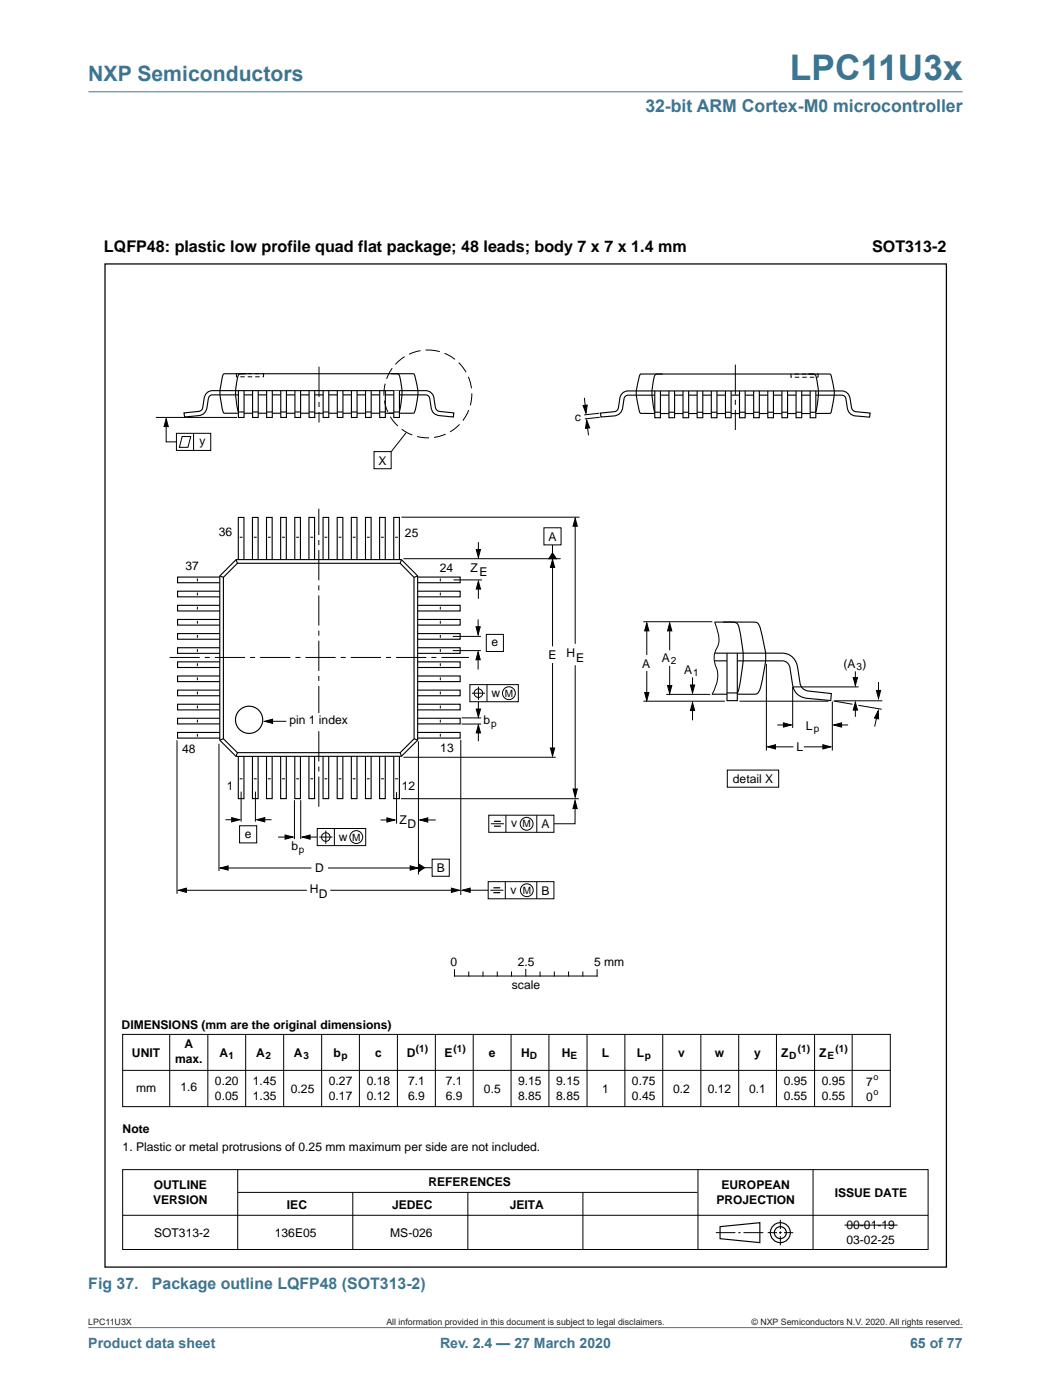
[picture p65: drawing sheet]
<svg xmlns="http://www.w3.org/2000/svg" width="210mm" height="280mm" viewBox="0 0 210 280" stroke-linecap="round" stroke-linejoin="round" font-family="sans-serif">
<defs><g id="words">
<text font-size="7.1" fill="#3c7592" x="157.8" y="16">LPC11U3x</text>
<text font-size="4.2" fill="#3c7592" x="17.6" y="16.2">NXP Semiconductors</text>
<text font-size="3.5" fill="#3c7592" x="128.9" y="22.5">32-bit ARM Cortex-M0 microcontroller</text>
<g font-size="3.2">
<text x="20.8" y="50.4">LQFP48: plastic low profile quad flat package; 48 leads; body 7 x 7 x 1.4 mm</text>
<text x="174.2" y="50.4">SOT313-2</text>
</g>
<g font-size="3.2" fill="#3c7592">
<text x="17.6" y="257.6">Fig 37.</text>
<text x="30.3" y="257.6">Package outline LQFP48 (SOT313-2)</text>
</g>
<g font-size="2.8" fill="#3c7592">
<text x="17.6" y="269.3">Product data sheet</text>
<text x="87.9" y="269.3">Rev. 2.4 — 27 March 2020</text>
<text x="181.8" y="269.3">65 of 77</text>
</g>
<g font-size="2.4">
<text x="39.8" y="89">y</text>
<text x="114.8" y="84" transform="rotate(1 114.8 84)">c</text>
<text x="75.6" y="92.8">X</text>
<text x="43.7" y="107.2">36</text>
<text x="80.9" y="107.2">25</text>
<text x="37" y="113.9">37</text>
<text x="109.5" y="108.1">A</text>
<text x="87.8" y="114.3">24</text>
<text x="94" y="114.4">Z</text>
<text x="95.8" y="115.2">E</text>
<text x="98.2" y="129.2">e</text>
<text x="109.5" y="131.7">E</text>
<text x="113.2" y="131.3">H</text>
<text x="115" y="132.2">E</text>
<text x="128.3" y="133.4">A</text>
<text x="132.2" y="132.2">A</text>
<text x="136.6" y="134.7">A</text>
<text x="168.5" y="133.4">(A )</text>
<text x="98.1" y="139.2">w</text>
<text x="57.8" y="144.8">pin 1 index</text>
<text x="96.6" y="144.7">b</text>
<text x="160.9" y="145.9">L</text>
<text x="36.4" y="150.4">48</text>
<text x="87.9" y="150.3">13</text>
<text x="159.1" y="150.1">L</text>
<text x="45.3" y="157.9">1</text>
<text x="80.2" y="157.9">12</text>
<text x="146.4" y="156.5">detail X</text>
<text x="48.9" y="167.4">e</text>
<text x="67.6" y="168">w</text>
<text x="79.8" y="164.6">Z</text>
<text x="81.4" y="165.5">D</text>
<text x="102.1" y="165.3">v</text>
<text x="108.1" y="165.5">A</text>
<text x="58.2" y="169.9">b</text>
<text x="61.9" y="178.5">H</text>
<text x="62.9" y="174.3">D</text>
<text x="63.7" y="179.4">D</text>
<text x="87.2" y="174.3">B</text>
<text x="102" y="178.6">v</text>
<text x="108.1" y="178.8">B</text>
<text x="90" y="193">0</text>
<text x="102.2" y="197.7">scale</text>
<text x="103.4" y="193">2.5</text>
<text x="118.7" y="193">5 mm</text>
<text x="24.3" y="205.5">DIMENSIONS (mm are the original dimensions)</text>
<text x="36.8" y="209.5">A</text>
<text x="26.4" y="211.2">UNIT</text>
<text x="35" y="212.4">max.</text>
<text x="43.8" y="211.2">A</text>
<text x="51.2" y="211.2">A</text>
<text x="58.7" y="211.2">A</text>
<text x="66.6" y="211.2">b</text>
<text x="74.9" y="211.2">c</text>
<text x="81.2" y="211.2">D</text>
<text x="88.8" y="211.2">E</text>
<text x="97.6" y="211.2">e</text>
<text x="104.1" y="211.2">H</text>
<text x="112.2" y="211.2">H</text>
<text x="120.2" y="211.2">L</text>
<text x="127.2" y="211.2">L</text>
<text x="135.5" y="211.2">v</text>
<text x="142.8" y="211.2">w</text>
<text x="150.6" y="211.2">y</text>
<text x="156" y="211.2">Z</text>
<text x="163.6" y="211.2">Z</text>
<text x="27.2" y="218.2">mm</text>
<text x="36" y="218">1.6</text>
<text x="42.9" y="216.9">0.20</text>
<text x="42.9" y="219.8">0.05</text>
<text x="50.5" y="216.9">1.45</text>
<text x="50.5" y="219.8">1.35</text>
<text x="58.1" y="218.4">0.25</text>
<text x="65.7" y="216.9">0.27</text>
<text x="65.7" y="219.8">0.17</text>
<text x="73.2" y="216.9">0.18</text>
<text x="73.2" y="219.8">0.12</text>
<text x="81.5" y="216.9">7.1</text>
<text x="81.5" y="219.8">6.9</text>
<text x="89" y="216.9">7.1</text>
<text x="89" y="219.8">6.9</text>
<text x="96.7" y="218.5">0.5</text>
<text x="103.5" y="216.9">9.15</text>
<text x="103.5" y="219.8">8.85</text>
<text x="111.1" y="216.9">9.15</text>
<text x="111.1" y="219.8">8.85</text>
<text x="120.3" y="218.4">1</text>
<text x="126.2" y="216.9">0.75</text>
<text x="126.2" y="219.8">0.45</text>
<text x="134.5" y="218.4">0.2</text>
<text x="141.4" y="218.4">0.12</text>
<text x="149.6" y="218.4">0.1</text>
<text x="156.5" y="216.9">0.95</text>
<text x="156.5" y="219.8">0.55</text>
<text x="164.1" y="216.9">0.95</text>
<text x="164.1" y="219.8">0.55</text>
<text x="173" y="217.1">7</text>
<text x="173" y="220">0</text>
<text x="24.5" y="226.4">Note</text>
<text x="24.5" y="230">1. Plastic or metal protrusions of 0.25 mm maximum per side are not included.</text>
<text x="30.7" y="237.7">OUTLINE</text>
<text x="85.6" y="237">REFERENCES</text>
<text x="144.1" y="237.7">EUROPEAN</text>
<text x="166.7" y="239.2">ISSUE DATE</text>
<text x="30.6" y="240.6">VERSION</text>
<text x="57.3" y="241.5">IEC</text>
<text x="78.3" y="241.5">JEDEC</text>
<text x="101.8" y="241.5">JEITA</text>
<text x="143.1" y="240.6">PROJECTION</text>
<text x="169.1" y="245.6">00-01-19</text>
<text x="30.8" y="247.1">SOT313-2</text>
<text x="54.9" y="247.1">136E05</text>
<text x="77.9" y="247.1">MS-026</text>
<text x="169.1" y="248.6">03-02-25</text>
</g>
<g font-size="2">
<text x="134" y="132.7">2</text>
<text x="138.4" y="135.2">1</text>
<text x="171" y="133.9">3</text>
<text x="100.8" y="139.2">M</text>
<text x="98.1" y="145.2">p</text>
<text x="162.5" y="146.4">p</text>
<text x="70.4" y="168">M</text>
<text x="104.4" y="165.3">M</text>
<text x="59.7" y="170.4">p</text>
<text x="104.4" y="178.6">M</text>
<text x="45.7" y="211.7">1</text>
<text x="53" y="211.7">2</text>
<text x="60.6" y="211.7">3</text>
<text x="68.2" y="211.7">p</text>
<text x="83.1" y="210.3">(1)</text>
<text x="90.6" y="210.3">(1)</text>
<text x="105.8" y="211.7">D</text>
<text x="113.9" y="211.7">E</text>
<text x="128.8" y="211.7">p</text>
<text x="157.6" y="211.7">D</text>
<text x="159.4" y="210.3">(1)</text>
<text x="165.3" y="211.7">E</text>
<text x="166.9" y="210.3">(1)</text>
</g>
<g font-size="1.8">
<text x="174.5" y="215.9">o</text>
<text x="174.5" y="218.8">o</text>
</g>
<g font-size="1.8" fill="#231f20">
<text x="17.6" y="264.7">LPC11U3X</text>
<text x="77.2" y="264.7">All information provided in this document is subject to legal disclaimers.</text>
<text x="150.1" y="264.7">© NXP Semiconductors N.V. 2020. All rights reserved.</text>
</g>
</g></defs>
<g fill="#3c7592" stroke="#3c7592" stroke-width=".2">
<path d="M17.6 265.3h174.7z"/>
<path d="M17.6 18.3h174.7z"/>
</g>
<g fill="none" stroke="#000" stroke-width=".2">
<path d="M116.7 79.5l.3 2.5M31.1 83.4h16.2M33.2 84.3v4h2M35.2 86.6h6.9v3.4h-6.9zM36.4 87.2h1.7l-.6 2.2h-1.7zM38.7 86.6v3.4M74.7 90.2h3.4v3.5h-3.4zM81.1 86.5l-3 3.7M117.2 84.5l.3 2.5M119.7 82.6l-3 .3M119.8 83.4l-3 .3M39.4 115.6v.6"/>
<path d="M39.4 118.4v.6M47.9 107.4h.5M50.7 107.4h.6M53.5 107.4h.6M56.3 107.4h.6M59.2 107.4h.5M62 107.4h.5M64.8 107.4h.6M67.6 107.4h.6M70.5 107.4h.5M73.3 107.4h.5M76.1 107.4h.6"/>
<path d="M78.9 107.4h.6M80.2 103.3h35.5M80.6 111.6h31.4M87.9 115.6v.6M87.9 118.4v.6M90.6 115.9h5.6M95.5 108.3v2.6M95.5 117.1v2.6M108.6 105.5h3.5v3.4h-3.5zM110.3 108.9v2.5M110.4 112.7v16.5M114.9 104.4v24.3"/>
<path d="M39.4 121.2v.6M39.4 124.1v.5M39.4 126.9v.6M39.4 129.7v.6M39.4 132.5v.6M39.4 135.4v.5M39.4 138.2v.5M87.9 121.2v.6M87.9 124.1v.5M87.9 126.9v.6M87.9 129.7v.6M87.9 132.5v.6"/>
<path d="M87.9 135.4v.5M87.9 138.2v.5M90.4 130h5.6M90.4 127.2h5.6M93.8 136.8h9.7v3.4h-9.7zM94.3 138.5h2.6M95.5 131.2v2.6M95.5 123.8v2.5M95.5 137.2v2.7M97.1 126.8h3.4v3.4h-3.4zM97.3 136.8v3.4M110.4 132.5v17.6"/>
<path d="M114.9 132.9v25.5M128.5 124.2h13.8M129.2 125v5.9M129.2 134.1v5.1M133.1 138.8h8.8M133.7 133.1v4.7M133.7 125v4.9M138.3 135.4v2.6M142.7 124.3l.4 1a4.6 4.6 0 0 1-.2 4.7 4.6 4.6 0 0 0 .3 3.9 6.5 6.5 0 0 1-1 4.8M153.1 132.6v17.4M158.3 137.3v8.2M158.4 137.3h13.1"/>
<path d="M170.8 134.2v1.9M175.5 136.3v2.5M35.4 147.9v30.7M39.4 141v.6M39.4 143.8v.6M39.4 146.6v.6M43.7 148.6v25.4M47.9 155.6h.5M48.2 158.2l-.1 6M50.7 155.6h.6M51 158.2v6M53.5 144.1h3.7"/>
<path d="M53.5 155.6h.6M56.3 155.6h.6M58.8 159.9v7.8M59.2 155.6h.5M60.1 159.9v7.8M62 155.6h.5M64.8 155.6h.6M67.6 155.6h.6M70.5 155.6h.5M73.3 155.6h.5M76.1 155.6h.6M78.9 155.6h.6"/>
<path d="M79.2 158.3v6.3M80.1 159.6h35.5M80.6 151.3h30.4M83.6 148.1v26.6M87.9 141v.6M87.9 143.8v.6M87.9 146.6v.6M92 147.8v31M92.2 143.5h3.9M92.2 144.7h3.9M95.5 140.2v2.6M95.5 145.8v2.3"/>
<path d="M128.5 140.1h16.3M138.3 141.4v2.5M145.3 153.9h10.2v3.4h-10.2zM147.7 140.1h17.8M154.1 149.2h4.4M155.2 144.9h1.9M160.5 149.2h4.5M166.2 140.2v9.8M166.4 140.1l3.9 .6M166.7 140h9.5M167.4 144.9h2M170.8 141.3v1.9"/>
<path d="M171.4 140.9l4.7 .8M175.3 142.6l-.6 2.6M36.6 177.9h24.7M44.8 173.4h17.4M45 163.8h2.1M47.8 165h3.5v3.4h-3.5zM52.1 163.8h2.1M55.5 167.3h2.6M61.2 167.3h2.2M63.4 165.6h9.6v3.4h-9.6zM63.8 167.3h2.6M65.1 166v2.6"/>
<path d="M65.5 173.4h17.1M66 177.9h24.9M66.8 165.6v3.4M76 163.8h2.3M84.2 173.4h2.1M84.5 163.8h2.5M86.3 171.7h3.4v3.4h-3.4zM93.2 177.9h4.3M97.5 176.2h13.1v3.4h-13.1zM97.6 162.9h13v3.4h-13zM97.9 177.9h2.6M98 164.6h2.7"/>
<path d="M100.9 176.2v3.4M101 162.9v3.4M107.2 176.2v3.4M107.2 162.9v3.4M114.9 161v3.6h-4.3M90.8 193.8v1.2h28.5v-1.2M93.6 194.2v.8M96.5 194.2v.8M99.3 194.2v.8M102.2 194.2v.8M105 193.7v1.3M107.9 194.2v.8"/>
<path d="M110.7 194.2v.8M113.6 194.2v.8M116.4 194.2v.8M24.5 206.7h153.3v14.4h-153.3zM24.5 213.9h153.3M33.9 206.7v14.4M41.5 206.7v14.4M49.1 206.7v14.4M56.7 206.7v14.4M64.2 206.7v14.4M71.8 206.7v14.4M79.4 206.7v14.4"/>
<path d="M86.9 206.6v14.5M94.5 206.7v14.4M102.1 206.7v14.4M109.6 206.7v14.4M117.2 206.7v14.4M124.8 206.7v14.4M132.4 206.7v14.4M140 206.7v14.4M147.5 206.6v14.5M155.1 206.7v14.4M162.7 206.7v14.4M170.2 206.7v14.4"/>
<path d="M24.5 233.7h160.9v16h-160.9zM47.5 233.7v16M47.5 238.3h91.8M70.5 238.3v11.4M93.4 238.3v11.4M116.4 238.3v11.4M139.4 233.7v16M162.4 233.7v16M24.5 242.8h160.9M143 246.3h3.9M147.5 246.3h.4M148.5 246.3h4"/>
<path d="M153.3 246.3h1.9M155.6 246.3h.5M155.8 243.7v1.9M155.8 246v.6M155.8 247v1.9M156.6 246.3h1.8M168.7 244.8h10.6"/>
<circle cx="95.5" cy="138.5" r=".86"/>
<circle cx="101.6" cy="138.5" r="1.28"/>
<circle cx="65.1" cy="167.3" r=".86"/>
<circle cx="71.2" cy="167.3" r="1.28"/>
<circle cx="105.2" cy="164.6" r="1.28"/>
<circle cx="105.2" cy="177.9" r="1.28"/>
</g>
<g fill="none" stroke="#000" stroke-width=".23">
<path d="M143.8 245.1l8-.8v4l-8-.8z"/>
<circle cx="49.7" cy="143.8" r="2.72"/>
<circle cx="155.8" cy="246.3" r="1.99"/>
<circle cx="155.8" cy="246.3" r="1.2"/>
</g>
<g fill="#000" stroke="#000" stroke-width=".2">
<path d="M33.2 83.7l.4 1.5h-.8zM116.4 81l.9-.1-.3 1.7zM117.2 84l.6 1.5-.9 .1zM95.5 116.1l.5 1.6h-.9zM95.1 109.8h.9l-.5 1.6zM110.4 111.8l.4 1.6h-.9zM110.3 110.5l.8 1.1h-1.5zM114.9 103.6l.4 1.6h-.9zM95.5 130.3l.4 1.5h-.8zM95.1 125.2h.8l-.4 1.6zM129.2 124.5l.4 1.6h-.9zM128.7 138.4h.9l-.4 1.6z"/>
<path d="M133.7 124.5l.5 1.6h-.9zM133.3 137h.9l-.5 1.6zM137.9 136.9h.8l-.4 1.6zM170.4 135.4h.9l-.5 1.6zM175 138h.9l-.4 1.6zM52.9 144.1l1.5-.4v.9zM95.5 144.9l.5 1.6h-.9zM95.1 141.7h.9l-.5 1.6zM109.9 149.5h.9l-.4 1.6zM114.4 157.7h.9l-.4 1.6zM138.3 140.4l.4 1.6h-.8zM153.3 149.2l1.6-.4v.9z"/>
<path d="M156.5 144.4l1.6 .5-1.6 .4zM164.3 148.8l1.6 .4-1.6 .5zM166.5 144.9l1.6-.5v.9zM170.8 140.3l.5 1.6h-.9zM175.4 142l.1 1.7-.9-.2zM35.6 177.9l1.6-.4v.8zM44 173.4l1.6-.4v.9zM46.3 163.4l1.6 .4-1.6 .4zM51.3 163.8l1.6-.4v.8zM56.9 166.8l1.6 .5-1.6 .4zM60.3 167.3l1.6-.5v.9zM77.3 163.4l1.6 .4-1.6 .5z"/>
<path d="M81.9 173l1.6 .4-1.6 .5zM83.6 172.7l1.2 .7-1.2 .8zM83.9 163.8l1.5-.4v.9zM90.2 177.5l1.5 .4-1.5 .4zM92.3 177.9l1.6-.4v.8zM114.9 160l.4 1.6h-.9z"/>
</g>
<path d="M98.5 177.4h1.4M98.5 178.4h1.4M98.7 164.1h1.3M98.7 165.1h1.3" fill="none" stroke="#000" stroke-width=".24"/>
<path d="M63.7 73.3v11.1M146.9 72.9v13M33.9 131.4h59.7M63.7 161.2v-59.6" fill="none" stroke="#000" stroke-width=".2" stroke-dasharray="6 1 1 1" stroke-linecap="butt"/>
<g fill="none" stroke="#000" stroke-width=".22">
<path d="M47.6 78.9h-5.2a.83 .83 0 0 0-.8 .9 3.5 3.5 0 0 1-1.1 3l-.8 .3-2.8 .2-.2-.8 3-.3a.89 .89 0 0 0 .8-.9 3.4 3.4 0 0 1 1.1-3l.8-.2h42.6a1.69 1.69 0 0 1 1.7 1.7l.2 1.5a.98 .98 0 0 0 .9 .9l2.8 .3-.1 .8-2.7-.2a1.76 1.76 0 0 1-1.7-1.8l-.3-1.5a.82 .82 0 0 0-.8-.9h-5.2M47.6 78.1v5.3h1.1v-5.3M48.8 78.9h1.6M49.2 74.7a1.88 1.88 0 0 0-1.6 .2 11.7 11.7 0 0 0 0 7.4M50.4 78.1v5.3h1.2v-5.3M51.6 78.9h1.7M53.3 78.1v5.3h1.1v-5.3M54.4 78.9h1.7M56.1 78.1v5.3h1.1v-5.3M57.2 78.9h1.7M58.9 78.1v5.3h1.1v-5.3M60 78.9h1.7"/>
<path d="M61.7 78.1v5.3h1.2v-5.3M62.9 78.9h1.6M64.5 78.1v5.3h1.2v-5.3M65.7 78.9h1.7M67.4 78.1v5.3h1.1v-5.3M68.5 78.9h1.7M70.2 78.1v5.3h1.1v-5.3M71.3 78.9h1.7M73 78.1v5.3h1.1v-5.3M74.2 78.9h1.6M75.8 78.1v5.3h1.2v-5.3M77 78.9h1.6"/>
<path d="M78.1 74.7a1.88 1.88 0 0 1 1.6 .2 11.7 11.7 0 0 1 0 7.4M130.8 79h-5.3a.85 .85 0 0 0-.9 .6 4.3 4.3 0 0 1-.7 3l-.8 .4-.4 .1-2.7 .2-.1-.8 2.8-.2a.9 .9 0 0 0 .8-.9 4 4 0 0 1 .8-2.8l.7-.4 .5-.1h42.6a1.71 1.71 0 0 1 1.7 1.7l.2 1.6a1 1 0 0 0 .9 .9l2.9 .2-.1 .9-2.9-.3a1.81 1.81 0 0 1-1.6-1.7l-.2-1.6a.83 .83 0 0 0-.9-.8h-5.2M130.8 78.1v5.4h1.1v-5.4M131.9 79h1.7M132.4 74.7a1.88 1.88 0 0 0-1.6 .2 11.7 11.7 0 0 0 0 7.4M133.6 78.1v5.4h1.1v-5.4M134.7 79h1.7M136.4 78.1v5.4h1.1v-5.4M137.5 79h1.7M139.2 78.1v5.4h1.2v-5.4M140.4 79h1.6M142.1 78.1v5.4h1.1v-5.4"/>
<path d="M143.2 79h1.7M144.9 78.1v5.4h1.1v-5.4M146 79h1.7M147.7 78.1v5.4h1.1v-5.4M148.8 79h1.7M150.5 78.1v5.4h1.1v-5.4M151.7 79h1.6M153.3 78.1v5.4h1.2v-5.4M154.5 79h1.7M156.2 78.1v5.4h1.1v-5.4M157.3 79h1.7M159 78.1v5.4h1.1v-5.4"/>
<path d="M160.1 79h1.7M161.3 74.7a1.88 1.88 0 0 1 1.6 .2 11.7 11.7 0 0 1 0 7.4M161.8 78.1v5.4h1.1v-5.4M166.6 79l-.7 3.6h-3M166.6 79v-.9l-.6-2.9-.2-.4-.3-.1h-37.3l-.4 .2a9.7 9.7 0 0 0 .1 7.7h2.9M47.6 82.6h-2.9a10.8 10.8 0 0 1-.1-7.8l38-.1a9.8 9.8 0 0 1 .2 7.7l-.2 .2h-.3h-4.7M47.6 82.3h1.1M48.7 82.6h1.7M50.4 82.3h1.2M51.6 82.6h1.7M53.3 82.3h1.1M54.4 82.6h1.7"/>
<path d="M56.1 82.3h1.1M57.2 82.6h1.7M58.9 82.3h1.1M60 82.6h1.7M61.7 82.3h1.2M62.9 82.6h1.6M64.5 82.3h1.2M65.7 82.6h1.7M67.4 82.3h1.1M68.5 82.6h1.7M70.2 82.3h1.1M71.3 82.6h1.7"/>
<path d="M73 82.3h1.1M74.1 82.6h1.7M75.8 82.3h1.2M77 82.6h1.7M130.8 82.4h1.1M131.9 82.6h1.7M133.6 82.4h1.1M134.7 82.6h1.7M136.4 82.4h1.1M137.5 82.6h1.7M139.2 82.4h1.2M140.4 82.6h1.6"/>
<path d="M142.1 82.4h1.1M143.2 82.6h1.7M144.9 82.4h1.1M146 82.6h1.7M147.7 82.4h1.1M148.8 82.6h1.7M150.5 82.4h1.1M151.6 82.6h1.7M153.3 82.4h1.2M154.5 82.6h1.7M156.2 82.4h1.1M157.3 82.6h1.7"/>
<path d="M159 82.4h1.1M160.1 82.6h1.7M161.8 82.4h1.1M43.9 118.1h-8.4v1.2h8.4M43.9 115.3h-8.4v1.1h8.4M47.2 111.8h33l3.2 3.3v32.8l-3.2 3.2h-33.1l-3.2-3.2v-32.8zM47.2 111.8l.2 .8M47.4 112.6h32.5l2.8 2.8v32.2l-2.8 2.8h-32.5l-2.8-2.8v-32.2zM47.6 111.8v-8.4h1.1v8.4M50.4 111.8v-8.4h1.2v8.4M53.2 111.8v-8.4h1.2v8.4M56.1 111.8v-8.4h1.1v8.4"/>
<path d="M58.9 111.8v-8.4h1.1v8.4M61.7 111.8v-8.4h1.1v8.4M64.5 111.8v-8.4h1.1v8.4M67.3 111.8v-8.4h1.2v8.4M70.2 111.8v-8.4h1.1v8.4M73 111.8v-8.4h1.1v8.4M75.8 111.8v-8.4h1.1v8.4M78.6 111.8v-8.4h1.2v8.4M80.2 111.8l-.3 .8M83.5 118.1h8.4v1.2h-8.4M83.5 115.3h8.4v1.1h-8.4M43.9 137.9h-8.4v1.1h8.4"/>
<path d="M43.9 135.1h-8.4v1.1h8.4M43.9 132.3h-8.4v1.1h8.4M43.9 129.4h-8.4v1.2h8.4M43.9 126.6h-8.4v1.1h8.4M43.9 123.8h-8.4v1.1h8.4M43.9 121h-8.4v1.1h8.4M83.5 137.9h8.4v1.1h-8.4M83.5 135.1h8.4v1.1h-8.4M83.5 132.3h8.4v1.1h-8.4M83.5 129.4h8.4v1.2h-8.4M83.5 126.6h8.4v1.1h-8.4M83.5 123.8h8.4v1.1h-8.4"/>
<path d="M83.5 121h8.4v1.1h-8.4M142.2 138.7h3M142.7 132.1h2.5M142.7 130.5h13.6a3.1 3.1 0 0 1 3 3.1l.5 2.8a1.84 1.84 0 0 0 1.6 1.7l4.6 .5-.1 1.4-4.9-.5a3.1 3.1 0 0 1-2.8-3.1l-.4-2.8a1.6 1.6 0 0 0-1.5-1.5h-9M142.8 124.3h6.9a1.65 1.65 0 0 1 2.1 1.2l.2 .7a16.6 16.6 0 0 1 .8 6.7l-.7 3.9-.4 1.2a1.04 1.04 0 0 1-1.4 .7h-3M144.4 124.3h1.6a1.4 1.4 0 0 1 1.7 1.5 20.9 20.9 0 0 1 .2 10.4l-.6 2.3h-2.1M145.2 130.5v9.5h2v-9.5M43.9 146.4h-8.4v1.1h8.4M43.9 143.5h-8.4v1.2h8.4M43.9 140.7h-8.4v1.2h8.4M44.6 147.6l-.7 .3M47.4 150.4l-.3 .7"/>
<path d="M47.6 151.1v8.5h1.1v-8.5M50.4 151.1v8.5h1.2v-8.5M53.2 151.1v8.5h1.2v-8.5M56.1 151.1v8.5h1.1v-8.5M58.9 151.1v8.5h1.1v-8.5M61.7 151.1v8.5h1.1v-8.5M64.5 151.1v8.5h1.1v-8.5M67.3 151.1v8.5h1.2v-8.5M70.2 151.1v8.5h1.1v-8.5M73 151.1v8.5h1.1v-8.5M75.8 151.1v8.5h1.1v-8.5M78.6 151.1v8.5h1.2v-8.5"/>
<path d="M79.9 150.4l.3 .7M83.5 146.4h8.4v1.1h-8.4M83.5 143.5h8.4v1.2h-8.4M83.5 140.7h8.4v1.2h-8.4"/>
</g>
<circle cx="85.5" cy="78.7" r="8.8" fill="none" stroke="#000" stroke-width=".2" stroke-dasharray="2.4 1" stroke-linecap="butt"/>
<path d="M47.2 74.7h5.4v.6h-5.4zM158 74.8h5.4v.6h-5.4z" fill="none" stroke="#000" stroke-width=".2" stroke-dasharray=".9 .6" stroke-linecap="butt"/>
<path d="M63.4 142.5h.8v2.8h-.8z" fill="#fff"/>
<path d="M78.6 78.1h1.2v5.3h-1.2z" fill="#fff" stroke="#000" stroke-width=".22"/>
<path d="M78.6 82.3h1.2M43.9 115.1l.7 .3M83.4 115.1l-.7 .3M82.7 147.6l.7 .3" fill="none" stroke="#000" stroke-width=".22"/>
<path d="M21 52.7h168v200.5h-168z" fill="none" stroke="#000" stroke-width=".25"/>
<use href="#words"/>
</svg>
